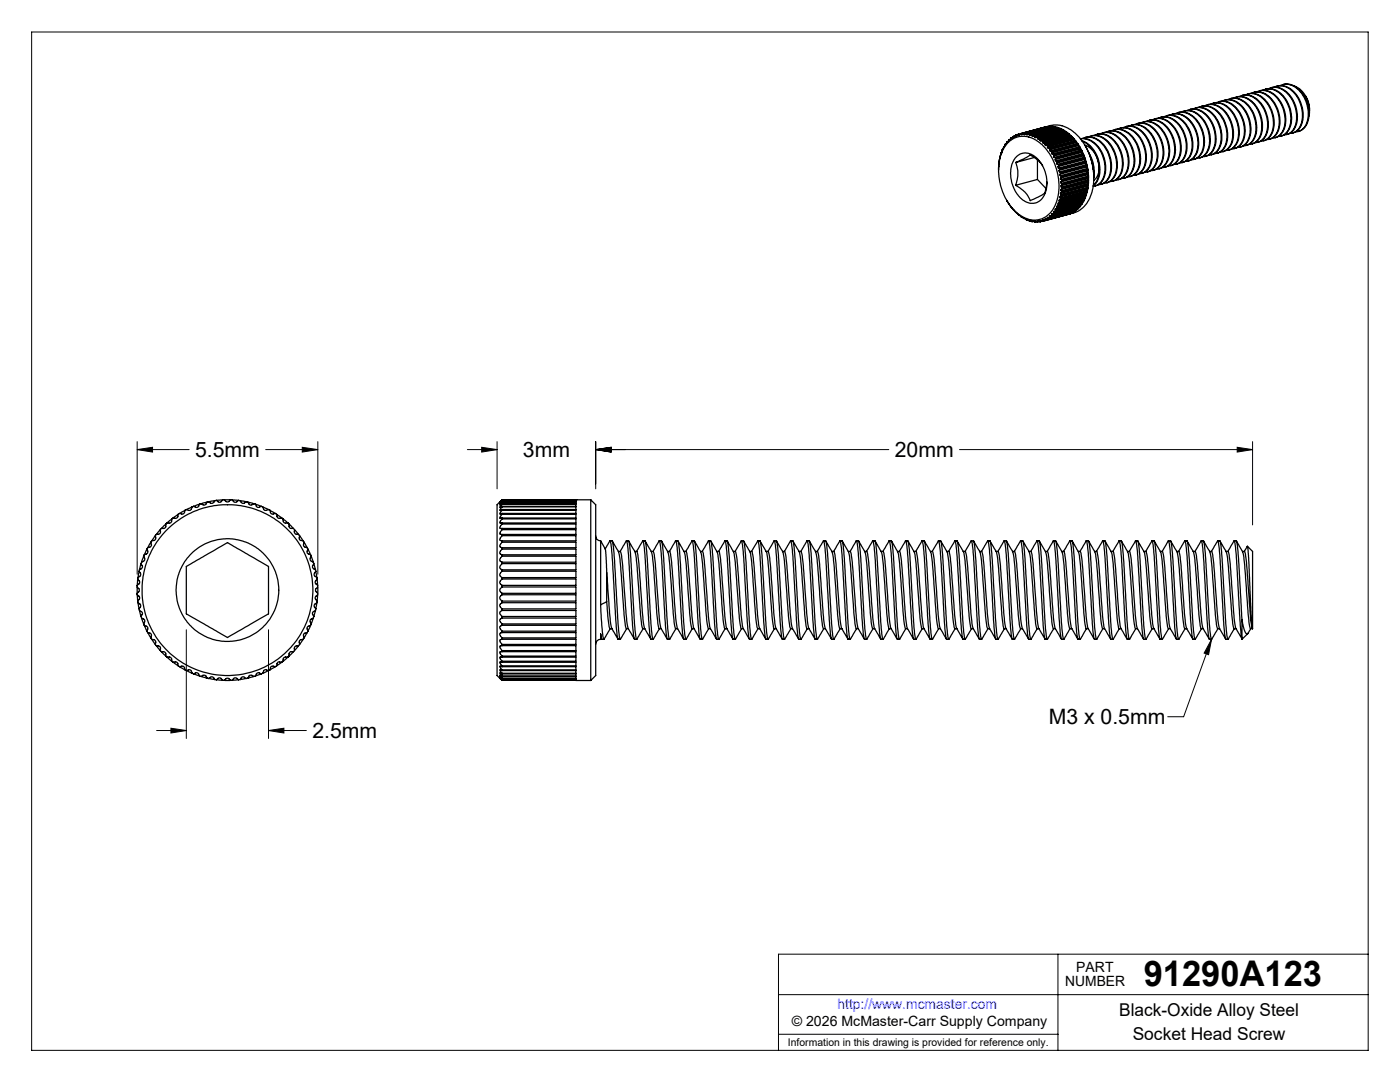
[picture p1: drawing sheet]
<svg xmlns="http://www.w3.org/2000/svg" width="279mm" height="216mm" viewBox="0 0 279 216" stroke-linecap="round" stroke-linejoin="round" font-family="sans-serif">
<defs><g id="words">
<text font-size="7.1" x="228.3" y="196.8">91290A123</text>
<g font-size="4.2">
<text x="38.9" y="91.1">5.5mm</text>
<text x="104.4" y="91.1">3mm</text>
<text x="178.6" y="91.1">20mm</text>
<text x="62.3" y="147.2">2.5mm</text>
<text x="209.3" y="144.5">M3 x 0.5mm</text>
</g>
<g font-size="3.5">
<text x="223.4" y="202.8">Black-Oxide Alloy Steel</text>
<text x="226.1" y="207.5">Socket Head Screw</text>
</g>
<g font-size="2.8">
<text x="212.6" y="196.8">NUMBER</text>
<text x="214.8" y="194">PART</text>
<text x="158" y="204.8">© 2026 McMaster-Carr Supply Company</text>
</g>
<text font-size="2.8" fill="#00f" x="167.1" y="201.4">http://www.mcmaster.com</text>
<text font-size="2.1" x="157.3" y="208.6">Information in this drawing is provided for reference only.</text>
</g></defs>
<g fill="none" stroke="#000" stroke-width=".2">
<path d="M6.3 6.4h266.7v203.2h-266.7zM27.4 89.7l3-.4v.9zM27.4 88.1v26.5M27.4 89.7h10.3M53 89.7h10.4M60.3 89.3l3.1 .4-3.1 .5zM63.4 88.1v26.5M93.3 89.7h5.9M96.1 89.3l3.1 .4-3.1 .5zM99.2 88.1v9.4M118.9 89.7l3.1-.4v.9zM118.9 89.7h58.5"/>
<path d="M118.9 88.1v9.4M191.5 89.7h58.5M246.9 89.3l3.1 .4-3.1 .5zM250 88.1v16.6M37.2 125.7v21.7M53.6 125.7v21.7M241.8 127.6l-.6 3-.9-.3zM241.8 127.6l-5.6 15.4h-3.2M31.3 145.8h5.9M34.1 145.3l3.1 .5-3.1 .5zM53.6 145.8l3.1-.5v1zM53.6 145.8h7.5"/>
<path d="M155.4 198.5h117.6M211.1 190.4v19.2M273 190.4h-117.6v19.2M155.4 206.4h55.7"/>
</g>
<g fill="none" stroke="#000" stroke-width=".25">
<path d="M245.1 19.9a3.7 3.7 0 0 1 4.5 2 5.8 5.8 0 0 1 .1 6.5l-.9 .6-.7 .1M245.6 19.7a3.9 3.9 0 0 1 4.3 2.3 5.7 5.7 0 0 1-.1 6.4l-1.1 .6M246.2 19.5a3.7 3.7 0 0 1 4.6 2.1 5.9 5.9 0 0 1 .2 6.4l-.7 .5-1 .3M246.7 19.4a4.3 4.3 0 0 1 4.7 3 5.4 5.4 0 0 1-.5 5.8l-1.1 .5M247.4 19.3a3.3 3.3 0 0 1 4.2 1.4 6.2 6.2 0 0 1 .6 6.9l-.6 .6-1.1 .3M247.9 19a3.8 3.8 0 0 1 4.2 2.2 5.9 5.9 0 0 1 .2 6.4l-.7 .6-.6 .2M248.5 18.9a3.4 3.4 0 0 1 4.3 1.7 6.1 6.1 0 0 1 .6 6.6l-.7 .6-.6 .3-.5 .1M249 18.8a3.9 3.9 0 0 1 4.4 2.3 5.7 5.7 0 0 1-.1 6.3l-.5 .5-.6 .2M249.7 18.6a3.7 3.7 0 0 1 4.6 2.1 5.8 5.8 0 0 1 0 6.5l-.7 .5-.8 .2M250.2 18.5a3.9 3.9 0 0 1 4.3 2.3 5.6 5.6 0 0 1-.1 6.5l-1.1 .5M250.9 18.3a3.5 3.5 0 0 1 4.3 1.7 6.1 6.1 0 0 1 .5 6.6l-.8 .7-1 .3M251.4 18.1a4 4 0 0 1 4.4 2.6 5.6 5.6 0 0 1-.2 6.1l-1.1 .7"/>
<path d="M252 18a3.7 3.7 0 0 1 4.6 2 5.6 5.6 0 0 1 0 6.6l-.7 .5-.8 .1M252.5 17.8a4 4 0 0 1 4.5 2.6 5.4 5.4 0 0 1-.4 6.2l-1 .6M253.2 17.7a3.3 3.3 0 0 1 4 1.3 6.2 6.2 0 0 1 .8 7l-.6 .6-1.1 .3M253.6 17.5a4.1 4.1 0 0 1 4.5 2.6 5.7 5.7 0 0 1-.1 6.1l-.7 .5-.5 .1M254.3 17.4a3.5 3.5 0 0 1 4.2 1.4 6.1 6.1 0 0 1 .6 7l-.7 .6-1 .2M254.8 17.2a4 4 0 0 1 4.4 2.4 6 6 0 0 1 0 6.2l-.6 .5-.6 .2M255.5 17.1a3.6 3.6 0 0 1 4.4 1.8 5.8 5.8 0 0 1 .2 6.7l-.7 .5-.8 .2M256 16.9a3.9 3.9 0 0 1 4.3 2.4 5.4 5.4 0 0 1-.2 6.4l-1 .5M258.3 17.2a5.3 5.3 0 0 1 2.9 6M260.6 19.2l.6 1.3 .1 1.6M199.6 31.2l-.3 1.5v1.2M199.6 31.1v.1"/>
<path d="M199.8 30.5l-.2 .6M199.8 30.5h.1M200 29.9l-.2 .6M200 29.9h.1M200.1 29.8l-.1 .1M200.3 29.3l-.2 .6M200.3 29.3h.1M200.6 28.8l-.3 .5M200.6 28.8h.1M200.7 28.8h.1M200.8 28.7l-.2 .1M200.9 40l.9 1.3 1.5 1.6"/>
<path d="M201 28.3l-.3 .5M201 28.3v.1M201.1 28.3l-.1 .1M201.2 28.5a4.6 4.6 0 0 1 6.6 .2l.7 .7a11.2 11.2 0 0 1 1.8 12.1 4.5 4.5 0 0 1-7.3 1 11.4 11.4 0 0 1-2.8-12.6zM201.2 28.3h-.2M201.4 27.9l-.4 .5M201.4 27.9h.1M201.6 27.8l-.2 .1M201.8 27.5l-.2 .3M201.8 27.5l.1 .1M201.9 27.6h.1M202.1 27.4l-.3 .1"/>
<path d="M202.3 27.2l-.4 .4M202.3 27.2v.1M202.5 27.3h-.2M202.6 27.1l-.3 .1M202.7 32.4l2.5-1.2a.6 .6 0 0 1 1 .1l1.1 .8 .8 1M202.7 32.4a6.3 6.3 0 0 1 0 4.6M202.8 27l-.5 .3M202.8 27v.1M202.9 31.2l.6-.4 .7-.2h.8l.8 .2 1.4 1.1 1.2 1.9 .5 2-.1 1.9-.2 .9-.5 .9-1.1 .9-1.4 .2-1.1-.4-1.2-1.1-.9-1.5-.6-2-.1-1.7 .3-1.3zM203 27l-.2 .1M203.1 26.8l-.3 .2M203.3 26.8l-.5 .3"/>
<path d="M203.3 26.8v.1M203.5 26.8l-.2 .1M203.7 26.7l-.3 .3-.1-.1M203.7 26.7l.1 .1M204.1 26.7l-.3 .1M204.2 26.6l-.2 .3-.2-.1M204.2 26.6h.1M204.3 26.6l.1 .2M204.7 26.7l-.3 .1M204.8 26.6l-.3 .3-.1-.1M204.8 26.6l.1 .2M205.3 26.7l-.3 .2-.1-.1"/>
<path d="M205.3 26.7h.2M205.3 26.7l-.4 .1M205.5 26.7l-.1 .2M205.9 26.8l-.3 .2-.2-.1M205.9 26.8l.1 .1M206 26.9v.2M206.4 31.4l-3.7 1M206.4 27.1h.2M206.4 27.1l-.3 .1-.1-.1M206.5 27.3l.1 .2 .4-.2M206.6 27.1l-.1 .2M207 27.3l.1 .1"/>
<path d="M207 35.8l1.7 1.8M207 31.9v3.9M207 35.8l-4.3 1.2M207.1 27.6v.2l.4-.1M207.1 27.4v.2M207.5 27.7h.1M207.6 28l.1 .2 .4-.2M207.6 27.7v.3M208.1 28v.1M208.1 28.4v.1l.2 .1M208.1 28.1v.3M208.3 28.6h.4"/>
<path d="M208.5 25.4h.1M208.5 25.4l-5.2 1.4M208.6 25.4l1-.3a6.1 6.1 0 0 1 6.2 2.8 11.7 11.7 0 0 1 1.4 12.2 4.9 4.9 0 0 1-3 2.4l-1.1 .3M208.6 28.8v.2h.2M208.7 28.6l-.1 .2M208.9 25.3l-.4 .1M209 36.3l-.2 .8a2.29 2.29 0 0 1-1.7 2.3l-1.5 .6a5.7 5.7 0 0 0-2.9-3M209 25.3l.4-.1-5.2 1.4M209 25.3l-5.3 1.4M209 25.3h.1M209.1 29v.1M209.1 29.4l.1 .2"/>
<path d="M209.1 29h-.3M209.1 29.1v.3M209.2 29.6h.3M209.5 29.9l.2 .3M209.5 29.6l.1 .1M209.5 25.2h.5M209.5 25.2l-5.2 1.4M209.5 25.2l.2 .1M209.6 29.7l-.1 .2M209.7 30.2h.2M209.9 30.5v.2l.1 .1M209.9 30.2l.1 .1"/>
<path d="M210 30.3l-.1 .2M210 30.8h.3M210.1 25.2l.4 .1-5.2 1.4M210.1 25.2l-5.3 1.4M210.1 25.2l.1 .2M210.3 31.2v.2h.1M210.3 30.8l.1 .1M210.4 30.9l-.1 .3M210.4 31.4l.3 .1M210.6 31.8v.2l.1 .1M210.6 25.3l.5 .1-5.2 1.4M210.6 25.3l-5.1 1.4"/>
<path d="M210.6 25.3l.1 .2M210.7 31.5v.1M210.7 25.5h.1M210.7 31.6l-.1 .2M210.7 32.1l.3 .1M210.7 25.5l-5.3 1.4M210.9 32.5v.2l.1 .1M211 32.2l.1 .1M211 32.8l.3 .1M211.1 32.3l-.2 .2M211.2 33.2l-.1 .3h.2M211.2 25.5l.5 .1-5.3 1.5"/>
<path d="M211.2 25.5l-5.2 1.4M211.2 25.5l.1 .1M211.3 32.9v.1M211.3 33.5l.2 .1M211.3 25.6v.1M211.3 25.6l-5.3 1.5M211.3 33l-.1 .2M211.4 34l-.1 .2 .2 .1M211.5 39.9h-.2l.1 .2M211.5 34.3l.2 .1M211.5 33.6l.1 .2M211.6 34.7v.4"/>
<path d="M211.6 33.8l-.2 .2M211.6 39.5l.2 .1M211.6 39.2l-.1 .1 .1 .2M211.6 35.1l.3 .1M211.7 35.5v.3M211.7 38.8l.2 .1M211.7 34.4l.1 .1M211.7 38.5v.3M211.7 35.8l.3 .1M211.7 39.8l-.2 .1M211.8 36.3v.3M211.8 39.6l-.1 .2"/>
<path d="M211.8 25.7l.4 .2-5.2 1.4M211.8 34.5l-.2 .2M211.8 38.1l.2 .1M211.8 25.7l-5.2 1.4M211.8 25.7v.2M211.8 37l-.1 .2 .1 .1M211.8 37.7v.4M211.8 36.6l.2 .1M211.8 37.3l.2 .2M211.8 25.9l.1 .1M211.8 25.9l-5.3 1.4M211.9 35.2v.1"/>
<path d="M211.9 39.1l-.3 .1M211.9 38.9v.2M211.9 35.3l-.2 .2M212 35.9v.2M212 38.2v.1M212 36.1l-.2 .2M212 38.3l-.3 .2M212 36.7v.2M212 37.5v.1M212 36.9l-.2 .1M212 37.6l-.2 .1M212.3 26l.4 .2-5.2 1.5"/>
<path d="M212.3 26l-5.2 1.4M212.3 26l.1 .2M212.4 26.2l.1 .1M212.4 26.2l-5.3 1.4M212.8 26.3l.5 .3-5.2 1.4M212.8 26.3l-5.2 1.4M212.8 26.3l.1 .2M212.9 26.5l.2 .2M212.9 26.5l-5.3 1.5M213.4 26.7l.4 .4M213.4 26.7l-5.3 1.4M213.4 26.7v.3"/>
<path d="M213.4 27l.1 .1h.3M213.4 27l-5.3 1.4M213.8 27.1l-5.5 1.5M213.9 27.2l.3 .4M213.9 27.2l-5.2 1.4M213.9 27.2v.2M213.9 27.4l.2 .2M213.9 27.4l-5.3 1.4M214.1 27.6l-5.3 1.4M214.2 27.6h-.1M214.2 27.6l-5.1 1.4M214.3 27.7l.4 .5"/>
<path d="M214.3 27.7l-5.2 1.4M214.3 27.7l.1 .2M214.4 27.9l.2 .3M214.4 27.9l-5.3 1.5M214.6 28.2l-5.4 1.4M214.6 28.2h.1M214.7 28.2l-5.2 1.4M214.8 28.3l.4 .5M214.8 28.5l.2 .2M214.8 28.3l-5.2 1.4M214.8 28.5l-5.3 1.4M214.8 28.3v.2"/>
<path d="M215 28.7l-5.3 1.5M215 28.7l.2 .1M215.2 28.8l-5.3 1.4M215.2 28.9l.3 .5M215.2 29.1l.2 .3M215.2 28.9l-5.2 1.4M215.2 29.1l-5.3 1.4M215.2 28.9v.2M215.4 29.4l-5.4 1.4M215.4 29.4h.1M215.5 29.4l-5.2 1.4M215.6 29.5l.3 .6"/>
<path d="M215.6 29.7l.2 .3M215.6 29.5l-5.2 1.4M215.6 29.7l-5.3 1.5M215.6 29.5v.2M215.8 30l-5.4 1.4M215.8 30l.1 .1M215.9 28a6.1 6.1 0 0 1 2.9 8.5l-.6 .6M215.9 30.1l-5.2 1.4M215.9 30.4l.2 .3M215.9 30.4l-5.3 1.4M216 30.2l.2 .6M216 28.2a6.3 6.3 0 0 1 2.7 8.2l-.5 .6"/>
<path d="M216 30.2l-5.3 1.4M216 30.2l-.1 .2M216.1 27.6a3.7 3.7 0 0 1 4.7 2.3 5.7 5.7 0 0 1-.1 6.3l-.8 .6-.7 .1M216.1 30.7l-5.4 1.4M216.1 30.7l.1 .1M216.2 30.8l-5.2 1.4M216.3 31.1l.1 .3M216.3 31.1l-5.4 1.4M216.3 39.9l-5.4 1.4M216.3 39.9v.2M216.3 30.9l.2 .6M216.3 39.7v.2"/>
<path d="M216.3 30.9l-5.2 1.4M216.3 30.9v.2M216.4 31.4l-5.4 1.4M216.4 31.4l.1 .1M216.5 28.9a4.8 4.8 0 0 1 2.2 6.7l-.4 .4M216.5 31.8l.1 .3M216.5 31.5l-5.2 1.4M216.5 31.8l-5.3 1.4M216.5 39.3l-5.3 1.4M216.5 39.3l.1 .2M216.6 39.5l.1-.5-5.2 1.4M216.6 31.6l.1 .6"/>
<path d="M216.6 39.1l-.1 .2M216.6 27.4a3.9 3.9 0 0 1 4.3 2.4 5.8 5.8 0 0 1-.1 6.4l-1.1 .6M216.6 39.5l-5.3 1.4M216.6 31.6l-5.3 1.4M216.6 31.6l-.1 .2M216.6 29.1l.7 1.5a11.9 11.9 0 0 1 1 4.9M216.6 32.1l-5.3 1.4M216.6 32.1l.1 .1M216.7 32.6l.1 .3M216.7 32.6l-5.3 1.4M216.7 38.7l-5.3 1.4M216.7 38.7l.1 .2"/>
<path d="M216.7 32.2l-5.2 1.4M216.8 32.4l.2 .6M216.8 38.9l-5.2 1.4M216.8 32.4l-5.2 1.4M216.8 32.4l-.1 .2M216.8 38.4l-.1 .3M216.8 32.9l-5.3 1.4M216.8 32.9l.2 .1M216.8 38.4l-5.3 1.5M216.9 33.3l.1 .3M216.9 33.3l-5.3 1.4M216.9 38l-5.3 1.5"/>
<path d="M216.9 38l.1 .2M217 38.4l-.2 .5M217 33.2l.1 .6M217 37.7l-.1 .3M217 38.4l-5.3 1.4M217 38.2l-5.2 1.4M217 33.2l-5.2 1.3M217 33l-5.3 1.4M217 33.2l-.1 .1M217 33.6l-5.4 1.5M217 33.6l.1 .2M217 37.7l-5.4 1.5"/>
<path d="M217 38.4h-.2M217 34.1l.1 .3M217 34.1l-5.3 1.4M217 37.4l-5.3 1.4M217 37.4l.1 .1M217.1 37l-.1 .4M217.1 34.4l-5.4 1.4M217.1 34.4l.1 .1M217.1 37l-5.4 1.5M217.1 37.7l-.1 .5M217.1 33.9l.1 .6M217.1 34.8v.3"/>
<path d="M217.1 37.7l-5.2 1.4M217.1 37.5l-5.2 1.4M217.1 33.9l-5.2 1.4M217.1 33.8l-5.2 1.4M217.1 33.9l-.1 .2M217.1 34.8l-5.3 1.5M217.1 36.6l-5.3 1.5M217.1 36.6l.1 .2M217.1 37.7h-.1M217.1 35.6v.3M217.1 36.3v.3M217.1 35.1l-5.3 1.5"/>
<path d="M217.1 35.1l.1 .2M217.1 35.6l-5.3 1.4M217.1 35.9l-5.3 1.4M217.1 35.9l.1 .2M217.1 36.3l-5.3 1.4M217.2 37l-.1 .5M217.2 34.7v.6M217.2 37l-5.2 1.3M217.2 36.8l-5.2 1.4M217.2 34.7l-5.2 1.4M217.2 34.5l-5.2 1.4M217.2 34.7l-.1 .1"/>
<path d="M217.2 37h-.1M217.2 36.2v.6M217.2 35.5v.6M217.2 27.3a3.4 3.4 0 0 1 4.3 1.7 6.1 6.1 0 0 1 .7 6.5l-.9 .8-1 .2M217.2 36.2l-5.2 1.4M217.2 36.1l-5.2 1.4M217.2 35.5l-5.2 1.4M217.2 35.3l-5.2 1.4M217.2 35.5l-.1 .1M217.2 36.2l-.1 .1M217.3 30.5a7 7 0 0 1 1 4.6M217.7 27.1a4.2 4.2 0 0 1 4.7 3.1 5.3 5.3 0 0 1-.5 5.7l-1 .6"/>
<path d="M217.8 31.8l.4 2M218.4 27a3.4 3.4 0 0 1 4.3 1.6 6.1 6.1 0 0 1 .5 6.7l-.6 .6-1.1 .3M218.5 37.1a3.4 3.4 0 0 0 2.2-3.8 5.9 5.9 0 0 0-4-5.6h-1.1a4.8 4.8 0 0 1 4.6 4 4.5 4.5 0 0 1-1.2 5.2l-.8 .2M218.9 26.8a3.8 3.8 0 0 1 4.2 2.2 5.8 5.8 0 0 1 .1 6.5l-.6 .4-.6 .3M219.6 26.7a3.4 3.4 0 0 1 4.3 1.6 6.1 6.1 0 0 1 .5 6.7l-.6 .6-.6 .3h-.6M220.1 26.5a3.9 3.9 0 0 1 4.3 2.4 5.7 5.7 0 0 1-.1 6.3l-.5 .4-.6 .2M220.7 26.4a3.7 3.7 0 0 1 4.6 2 5.6 5.6 0 0 1 0 6.6l-.7 .5-.8 .1M221.2 26.2a3.9 3.9 0 0 1 4.4 2.4 5.7 5.7 0 0 1-.1 6.3l-.5 .4-.7 .3M221.9 26.1a3.7 3.7 0 0 1 4.5 2 5.8 5.8 0 0 1 .1 6.5l-.9 .6-.6 .1M222.4 25.9a3.9 3.9 0 0 1 4.3 2.4 5.7 5.7 0 0 1 0 6.3l-1.2 .6M223 25.8a3.6 3.6 0 0 1 4.6 2 5.9 5.9 0 0 1 .2 6.4l-.7 .5-1 .3M223.5 25.6a4.2 4.2 0 0 1 4.7 3 5.3 5.3 0 0 1-.5 5.8l-1 .5"/>
<path d="M224.2 25.5a3.3 3.3 0 0 1 4.2 1.4 6.2 6.2 0 0 1 .7 6.9l-.7 .6-1.1 .3M224.7 25.3a3.8 3.8 0 0 1 4.2 2.1 5.9 5.9 0 0 1 .2 6.4l-.8 .7-.5 .1M225.4 25.2a3.4 3.4 0 0 1 4.3 1.6 6.1 6.1 0 0 1 .5 6.6l-.6 .6-.6 .3-.5 .1M225.8 25a3.9 3.9 0 0 1 4.4 2.3 5.7 5.7 0 0 1-.1 6.4l-.5 .4-.6 .2M226.5 24.8a3.7 3.7 0 0 1 4.6 2.1 5.8 5.8 0 0 1 0 6.5l-.7 .5-.8 .2M227 24.7a3.9 3.9 0 0 1 4.4 2.3 5.6 5.6 0 0 1-.2 6.5l-1.1 .5M227.7 24.5a3.5 3.5 0 0 1 4.3 1.7 5.8 5.8 0 0 1 .3 6.9l-.7 .5-.8 .2M228.2 24.3a4 4 0 0 1 4.4 2.6 5.6 5.6 0 0 1-.2 6.2l-1.1 .6M228.8 24.2a3.7 3.7 0 0 1 4.6 2 5.6 5.6 0 0 1 0 6.6l-.6 .5-.9 .1M229.3 24a4 4 0 0 1 4.5 2.6 5.4 5.4 0 0 1-.3 6.2l-1.1 .6M230 23.9a3.3 3.3 0 0 1 4.2 1.5 6 6 0 0 1 .5 6.9l-.6 .6-1 .2M230.5 23.7a3.8 3.8 0 0 1 4.2 2.2 5.9 5.9 0 0 1 .1 6.5l-.7 .5-.5 .2"/>
<path d="M231.1 23.6a3.5 3.5 0 0 1 4.2 1.4 6.1 6.1 0 0 1 .6 7l-.7 .6-1 .2M231.6 23.4a3.9 3.9 0 0 1 4.4 2.4 6 6 0 0 1 0 6.2l-.6 .5-.6 .2M232.3 23.3a3.7 3.7 0 0 1 4.6 2 5.8 5.8 0 0 1 0 6.6l-.7 .4-.8 .2M232.8 23.1a3.9 3.9 0 0 1 4.3 2.4 5.6 5.6 0 0 1-.1 6.4l-1.1 .6M233.5 23a3.5 3.5 0 0 1 4.3 1.6 6.1 6.1 0 0 1 .6 6.5l-.9 .9-.9 .2M234 22.8a4.1 4.1 0 0 1 4.5 2.8 5.4 5.4 0 0 1-.4 6l-1 .5M234.6 22.6a3.5 3.5 0 0 1 4.3 1.7 6.1 6.1 0 0 1 .6 6.6l-.8 .7-1 .3M235.1 22.5a4 4 0 0 1 4.5 2.6 5.5 5.5 0 0 1-.2 6.1l-1.2 .6M235.8 22.4a3.2 3.2 0 0 1 4 1.2 6.2 6.2 0 0 1 .8 7.1l-.6 .6-1.1 .3M236.3 22.2a3.8 3.8 0 0 1 4.2 2.1 5.8 5.8 0 0 1 .1 6.6l-.7 .5-.5 .1M237 22a3.4 3.4 0 0 1 4.1 1.5 6.1 6.1 0 0 1 .6 7l-.7 .5-1 .3M237.5 21.9a3.9 3.9 0 0 1 4.3 2.3 5.7 5.7 0 0 1-.1 6.4l-.5 .4-.6 .2"/>
<path d="M238.1 21.7a3.7 3.7 0 0 1 4.6 2.1 5.8 5.8 0 0 1 0 6.5l-.5 .4-1 .3M238.6 21.6a3.9 3.9 0 0 1 4.4 2.3 6 6 0 0 1 0 6.2l-.6 .6-.7 .2M239.3 21.4a3.7 3.7 0 0 1 4.6 2.3 5.7 5.7 0 0 1 0 6.3l-.9 .6-.6 .1M239.7 21.2a3.9 3.9 0 0 1 4.4 2.4 6 6 0 0 1 .1 6.2l-.7 .5-.6 .3M240.4 21.1a3.7 3.7 0 0 1 4.7 2.3 5.7 5.7 0 0 1-.1 6.3l-.7 .5-.8 .1M240.9 20.9a4.2 4.2 0 0 1 4.7 3.1 5.3 5.3 0 0 1-.5 5.7l-1 .6M241.6 20.8a3.4 3.4 0 0 1 4.3 1.6 6.1 6.1 0 0 1 .5 6.7l-.6 .6-1.1 .3M242.1 20.6a4 4 0 0 1 4.4 2.6 5.5 5.5 0 0 1-.3 6.2l-1 .6M242.7 20.5a3.4 3.4 0 0 1 4.4 1.6 6.1 6.1 0 0 1 .4 6.8l-.8 .6-.9 .2M243.2 20.3a3.9 3.9 0 0 1 4.4 2.4 5.7 5.7 0 0 1-.1 6.3l-.5 .4-.7 .2M243.9 20.2a3.7 3.7 0 0 1 4.6 2 5.6 5.6 0 0 1 0 6.6l-.7 .4-.8 .2M244.4 20a3.9 3.9 0 0 1 4.3 2.4 5.7 5.7 0 0 1 0 6.3l-.6 .4-.6 .3"/>
<path d="M203.3 42.9l.5 .4M203.3 42.9h.1M203.8 43.3h.1M203.8 43.2l.5 .4M203.8 43.2h.1M203.8 43.2v.1M204.4 43.5l.5 .4M204.4 43.5l-.1 .1M204.4 43.5h.1M204.5 43.6h-.2M204.9 43.8l.6 .3M204.9 43.8v.1"/>
<path d="M204.9 43.8h.1M205 43.8l-.1 .1M205.4 44l.6 .2M205.4 44l.1 .1M205.5 44h-.1M205.6 44l-.1 .1M206 44.1l.6 .2M206 44.1v.1M206.1 44.1h-.1M206.2 44.2h-.2M206.5 44.2l.6 .1M206.5 44.2l.1 .1"/>
<path d="M206.7 44.1l-.2 .1M206.8 44.2l-.2 .1M207.1 44.2h.5M207.1 44.2v.1M207.2 44.1l-.1 .1M207.4 44.2l-.3 .1M207.6 44.1v.1M207.8 44.1h-.2M207.8 44.1l.3 .1M208 44.1l-.4 .1M208.1 44h.5M208.1 44v.2"/>
<path d="M208.4 43.9l-.3 .1M208.6 43.8v.2M208.9 43.7l-.3 .1M209.1 43.7l-.5-.1v.2M209.1 43.5v.2M209.1 43.7h.1M209.4 43.4l-.3 .1M209.5 43.2l.1 .2M209.5 43.4h-.4v.1M209.6 43.4h-.1M209.9 42.8l.1 .2M210 43h-.5v.2"/>
<path d="M210.3 42.4l.1 .1M210.3 42.6h-.3l-.1 .2M210.4 42.5l-.1 .1M210.6 41.9l.1 .2M210.7 42.2h-.4v.2M210.7 42.1v.1M210.9 41.3l.2 .2M211 41.6l-.4 .1v.2M211.1 41.5l-.1 .1M211.2 40.7l.1 .2M211.3 41l-.3 .1-.1 .2M211.3 40.9v.1"/>
<path d="M211.4 40.1l.2 .2M211.5 40.4l-.3 .1v.2M211.6 40.3l-.1 .1M213.4 42.7l-5.3 1.5M213.4 42.7h.1M213.8 42.6l-.4 .1M213.9 42.5l.3-.2-5.1 1.4M213.9 42.5l-5.3 1.5M213.9 42.4v.1M214.3 42.3l.4-.3-5.2 1.4M214.3 42.3l-5.2 1.4M214.4 42.1l-.1 .2"/>
<path d="M214.8 41.9l.4-.2-5.7 1.5M214.8 41.9l-5.2 1.5M214.8 41.7v.2M215.2 41.6l.3-.4-5.2 1.4M215.2 41.3v.1M215.2 41.6l-5.2 1.4M215.2 41.4v.2M215.2 41.4l-5.3 1.4M215.6 41.1l.3-.4-5.2 1.5M215.6 40.8v.1M215.6 41.1l-5.2 1.4M215.6 40.9v.2"/>
<path d="M215.6 40.9l-5.3 1.5M215.9 40.4l-5.3 1.5M215.9 40.4l.1 .2M216 40.6l.2-.4-5.2 1.4M216 40.3l-.1 .1M216 40.6l-5.3 1.5M216.3 40.1l.2-.4-5.2 1.3M216.3 40.1l-5.2 1.4M42.9 99.9l-.5 .5-.8-.3M42.9 99.9l-1.3 .2M43.2 99.8l-.3 .1M44.4 99.7l-.4 .5h-.3l-.5-.4"/>
<path d="M44.4 99.7h.4M44.4 99.7l-1.2 .1M44.8 99.7l.4 .5 .5-.1 .3-.4M44.8 99.7h1.2M46 99.7h.3M46.3 99.7l.5 .5h.4l.4-.4M46.3 99.7l1.3 .1M47.6 99.8l.3 .1M47.9 99.9l.5 .5 .7-.3M47.9 99.9l1.2 .2M100.2 99.7h.1M100.2 99.9h14.7v.2h-14.7"/>
<path d="M100.2 99.8v.1M100.2 99.7l-1 1v34.1l1 .9M100.2 99.9l-.5 .5 .5-.3M100.2 99.7l-.5 .5 .5-.4M100.2 99.7h17.7M114.9 99.7v.1h-14.7M114.9 99.7h.1M117.9 99.7l1 1v34.1l-1 1M117.9 99.7v36.1M27.4 118.7l.5 .5v.3l-.4 .4M27.4 118.4v.3M27.4 117.1l.4 .5v.4l-.4 .4"/>
<path d="M27.4 116.8v.3M27.4 117.1v1.3M27.4 118.7l.1 1.2M27.5 119.9l.1 .4M27.5 115.5l.4 .5v.3l-.5 .5M27.5 115.5l-.1 1.3M27.6 115.3l-.1 .2M27.8 114l.3 .7-.5 .6M27.8 114l-.2 1.3M27.8 113.7v.3M28.2 112.5l.2 .7-.6 .5M28.2 112.5l-.4 1.2"/>
<path d="M28.3 112.2l-.1 .3M28.7 111l.2 .7-.6 .5M28.7 111l-.4 1.2M28.8 110.7l-.1 .3M29.3 109.6l.2 .4v.3l-.7 .4M29.3 109.6l-.5 1.1M29.5 109.3l-.2 .3M30.1 108.2l.1 .7-.2 .2-.5 .2M30.1 108.2l-.6 1.1M30.3 107.9l-.2 .3M31 106.9v.8l-.7 .2M31 106.9l-.7 1"/>
<path d="M31.2 106.6l-.2 .3M32 105.7v.7l-.3 .2h-.5M32 105.7l-.8 .9M32.2 105.4l-.2 .3M33.1 104.6l-.1 .7-.2 .1h-.6M33.1 104.6l-.9 .8M33.3 104.4l-.2 .2M34.3 103.5l-.2 .8-.8 .1M34.3 103.5l-1 .9M34.5 103.4l-.2 .1M35.6 102.6l-.2 .7-.3 .1h-.6M35.6 102.6l-1.1 .8"/>
<path d="M35.8 102.4l-.2 .2M36.9 101.8l-.3 .7-.8-.1M36.9 101.8l-1.1 .6M37.2 113l8.2-4.7 8.2 4.7v9.5l-8.2 4.7-6.9-4-1.3-.7zM37.2 101.7l-.3 .1M38.3 101.1l-.4 .7-.7-.1M38.3 101.1l-1.1 .6M38.6 101l-.3 .1M39.8 100.6l-.4 .6h-.3l-.5-.2M39.8 100.6l-1.2 .4M40.1 100.5l-.3 .1M41.3 100.2l-.5 .6-.7-.3"/>
<path d="M41.3 100.2l-1.2 .3M41.6 100.1l-.3 .1M49.1 100.1l.4 .1M49.5 100.2l.5 .6 .7-.3M49.5 100.2l1.2 .3M50.7 100.5l.3 .1M51 100.6l.4 .6 .7-.2M51 100.6l1.1 .4M52.1 101l.3 .1M52.4 101.1l.4 .7h.4l.4-.1M52.4 101.1l1.2 .6M53.6 101.7l.3 .1"/>
<path d="M53.9 101.8l.3 .7 .7-.1M53.9 101.8l1 .6M54.9 102.4l.3 .2M55.2 102.6l.2 .7 .8 .1M55.2 102.6l1 .8M56.2 103.4l.3 .1M56.5 103.5l.2 .8 .8 .1M56.5 103.5l1 .9M57.5 104.4l.2 .2M57.7 104.6l.1 .7 .8 .1M57.7 104.6l.9 .8M58.6 105.4l.2 .3"/>
<path d="M58.8 105.7l-.1 .5 .2 .3 .7 .1M58.8 105.7l.8 .9M59.6 106.6l.2 .3M59.8 106.9l-.1 .5 .1 .3 .7 .2M59.8 106.9l.7 1M60.5 107.9l.2 .3M60.7 108.2l-.1 .8 .7 .3M60.7 108.2l.6 1.1M61.3 109.3l.2 .3M61.5 109.6l-.2 .7 .7 .4M61.5 109.6l.5 1.1M62 110.7l.1 .3"/>
<path d="M62.1 111l-.2 .8 .6 .4M62.1 111l.4 1.2M62.5 112.2l.1 .3M62.6 112.5l-.2 .7 .6 .5M62.6 112.5l.4 1.2M63 113.7v.3M63 114l-.2 .3-.1 .4 .6 .6M63 114l.3 1.3M63.3 115.3v.2M63.3 115.5l-.3 .4-.1 .4 .5 .5M63.3 119.9v.4M63.3 115.5l.1 1.3"/>
<path d="M63.4 116.8v.3M63.4 117.1l-.4 .6v.2l.4 .5M63.4 118.4v.3M63.4 118.7l-.5 .5v.3l.4 .4M63.4 118.7l-.1 1.2M63.4 117.1v1.3M100.2 119.9v.4M100.2 118.7h14.7v1.2h-14.7M100.2 118.4v.3M100.2 117.1h14.7v1.3h-14.7M100.2 116.8v.3M100.2 115.5h14.7v1.3h-14.7"/>
<path d="M100.2 115.3v.2M100.2 114h14.7v1.3h-14.7M100.2 113.7v.3M100.2 112.5h14.7v1.2h-14.7M100.2 112.2v.3M100.2 111h14.7v1.2h-14.7M100.2 110.7v.3M100.2 109.6h14.7v1.1h-14.7M100.2 109.3v.3M100.2 108.2h14.7v1.1h-14.7M100.2 107.9v.3M100.2 106.9h14.7v1h-14.7"/>
<path d="M100.2 106.6v.3M100.2 105.7h14.7v.9h-14.7M100.2 105.4v.3M100.2 104.6h14.7v.8h-15.1l-.1-.1zM100.2 104.4v.2M100.2 103.5h14.7v.9h-14.7M100.2 103.4v.1M100.2 102.6h14.7v.8h-14.7M100.2 102.4v.2M100.2 101.8h14.7v.6h-14.7M100.2 101.7v.1M100.2 101.1h14.7v.6h-14.7"/>
<path d="M100.2 101v.1M100.2 100.6h14.7v.4h-14.7M100.2 100.5v.1M100.2 100.2h14.7v.3h-14.7M100.2 100.1v.1M100.2 100.2l-.5 .6 .5-.3M100.2 100.6l-.5 .6 .5-.2M100.2 101.1l-.5 .7 .5-.1M100.2 101.8l-.5 .8 .5-.2M100.2 102.6l-.5 .8h.5M100.2 103.5l-.5 .7 .1 .2h.4M100.2 105.7l-.5 .7 .1 .2h.4"/>
<path d="M100.2 106.9l-.5 .7 .1 .2 .4 .1M100.2 108.2l-.5 .7 .2 .3 .3 .1M100.2 109.6l-.5 .7 .2 .3 .3 .1M100.2 111l-.5 .7 .1 .2 .4 .3M100.2 112.5l-.5 .7 .1 .3 .4 .2M100.2 114l-.5 .7 .2 .3 .3 .3M100.2 115.5l-.5 .7 .1 .3 .4 .3M100.2 117.1l-.5 .6 .1 .2 .4 .5M100.2 118.7l-.5 .5 .5 .7M118.9 106.9a.96 .96 0 0 0 1 1M119.9 107.9v12.8M119.9 107.9l.9 1.6"/>
<path d="M120.8 109.5l.9-1.6a15.1 15.1 0 0 1 .6 4.8l.8 13.8 .2 1 .5 .1M120.8 109.5l.3 4.8M121.1 114.3l.6 8.3a6.7 6.7 0 0 0 .6 3.3l1 1.6M121.1 114.3v5.8M121.7 107.9h.5l.2 1.4 1 15.7a4.7 4.7 0 0 0 .4 2.6l1.3-2.2M122.2 107.9l.4 .7a5.2 5.2 0 0 1 1.2 3.2l.7 10.8a7.1 7.1 0 0 0 .5 2.8h.4M123.4 110a.46 .46 0 0 1 .5 .1 .46 .46 0 0 1 .1 .5l1 12a6.4 6.4 0 0 0 .7 3.3l.9 1.6M123.8 110l1.2-2.1 .2 .8 .2 2.1 1 15.7 .2 1 .5 .1M125 107.9h.5l.3 2.6 .9 14.5a4.7 4.7 0 0 0 .4 2.6l1.2-2.2M125.5 107.9l.4 .7a4.9 4.9 0 0 1 1.1 3.2l.8 10.8a7.1 7.1 0 0 0 .5 2.8M126.7 110a.48 .48 0 0 1 .6 .6l1 12.9 .4 1.9M127 110l1.3-2.1 .4 2.9 .9 15.5 .3 1.2 .5 .1"/>
<path d="M128.3 107.9h.5l.2 1.2 .9 15.2 .3 2.7a.31 .31 0 0 0 .2 .5l1.2-2.1M128.8 107.9l.4 .7a4.9 4.9 0 0 1 1.1 3.2l.8 10.8a7.1 7.1 0 0 0 .5 2.8M130 110a.48 .48 0 0 1 .6 .6l.9 12a5.6 5.6 0 0 0 .8 3.4l.9 1.5M130.3 110l1.3-2.1 .3 1.4 .2 2.6 .8 14.4 .3 1.3h.4M131.6 107.9h.4l.3 1.2 .8 13.7 .4 4.2a.31 .31 0 0 0 .2 .5l1.2-2.1M132 107.9l.5 .8a6 6 0 0 1 1.2 3.9l.7 10a7.1 7.1 0 0 0 .5 2.8M133.2 110h.4M133.6 110l1.3-2.1 .2 1.4 .3 2.6 .8 14.1 .3 1.6h.4M133.6 110l.5 2.3 .7 10.9 .4 2.2M134.9 107.9h.4l.3 2.3 .8 13.8 .3 3a.31 .31 0 0 0 .2 .5l1.2-2.1M135.3 107.9l.5 .9a5.9 5.9 0 0 1 1.1 3.8l.8 10a7.1 7.1 0 0 0 .4 2.8M136.5 110a.54 .54 0 0 1 .6 .2 .54 .54 0 0 1 0 .6l1 12.1 .4 2.5"/>
<path d="M136.9 110l1.2-2.1 .4 2.6 1 15.5 .2 1.6h.5M138.1 107.9h.5v.2l.3 1.8 .8 14.1 .3 3a.31 .31 0 0 0 .2 .5l1.2-2.1M138.6 107.9l.5 .9a5.9 5.9 0 0 1 1.1 3.8l1 12.1a.55 .55 0 0 0 .6 .7M139.8 110a.54 .54 0 0 1 .6 .2 .54 .54 0 0 1 0 .6l1 11.8a5.7 5.7 0 0 0 .6 3.3l1 1.6M140.2 110l1.2-2.1 .5 3.6 .8 14.2 .3 1.8 .4 .1M141.4 107.9h.5l.3 2 .9 15.1 .3 2.6 1.3-2.2M141.9 107.9l.3 .7a5.9 5.9 0 0 1 1.3 4l.8 10.9 .4 1.9M143.1 110h.3M143.4 110l1.3-2.1 .5 3.6 .8 14.2 .3 1.8 .4 .1M143.4 110l.2 .3 .2 1.5 .8 11.1 .4 2.5M144.7 107.9h.4l.3 1.7 .9 15.4 .4 2.6 1.3-2.2M145.1 107.9l.4 .7a5.6 5.6 0 0 1 1.3 4l.9 12.1a.55 .55 0 0 0 .6 .7"/>
<path d="M146.4 110h.3M146.7 110l1.3-2.1 .4 3.6 .8 13.9 .3 2.1 .5 .1M146.7 110l.4 1.8 .8 10.8 .4 2.8M148 107.9h.4l.3 1.7 .8 14 .2 2.6 .3 1.4 1.3-2.2M148.4 107.9l.4 .7a5.6 5.6 0 0 1 1.2 4l.8 10.6 .3 1.7a.44 .44 0 0 0 .1 .4 .44 .44 0 0 0 .4 .1M149.6 110h.4M150 110l1.3-2.1 .4 3.3 .7 13.1a8.4 8.4 0 0 0 .5 3.3h.4M150 110l.4 1.5 .8 10.7a6.8 6.8 0 0 0 .7 3.7l.9 1.6M151.2 107.9l.5 .1 .3 1.6 .9 15.1 .4 2.9 1.3-2.2M151.7 107.9l.4 .7a5.6 5.6 0 0 1 1.2 4l.8 10.3 .2 2a.44 .44 0 0 0 .1 .4 .44 .44 0 0 0 .5 .1M152.9 110h.4M153.2 110l1.3-2.1a5.8 5.8 0 0 1 .4 2.9l.8 13.5a8.4 8.4 0 0 0 .5 3.3h.4"/>
<path d="M153.3 110l.3 1.2 .2 2.1 .6 9.3a7 7 0 0 0 .7 3.2l1 1.7M154.5 107.9l.5 .1 .2 1.3 .9 15.4 .3 2.2 .2 .7 1.2-2.2M155 107.9l.4 .7a5.6 5.6 0 0 1 1.2 4l.7 10.3 .3 2 .2 .5M156.2 110a.46 .46 0 0 1 .5 .1 .46 .46 0 0 1 .1 .5l.9 12a7 7 0 0 0 .7 3.2l1 1.7M156.5 110l1.3-2.1a15.1 15.1 0 0 1 .5 4.8l.9 13.8 .2 1 .4 .1M157.8 107.9h.5l.2 1.4 1 15.7a4.7 4.7 0 0 0 .4 2.6l1.2-2.2M158.3 107.9l.3 .7a5.2 5.2 0 0 1 1.2 3.2l.8 10.8a7.1 7.1 0 0 0 .5 2.8h.4M159.5 110a.46 .46 0 0 1 .5 .1 .46 .46 0 0 1 .1 .5l1 13.2 .3 1.6M159.8 110l1.2-2.1a15.1 15.1 0 0 1 .6 4.8l.9 13.8 .2 1 .4 .1M161.1 107.9h.4l.3 1.4 .9 15.7a4.7 4.7 0 0 0 .5 2.6l1.2-2.2M161.5 107.9l.4 .7a5.2 5.2 0 0 1 1.2 3.2l.8 10.8a7.1 7.1 0 0 0 .5 2.8h.3M162.7 110h.4"/>
<path d="M163.1 110l1.3-2.1 .4 2.9 .9 15.5 .2 1.2 .5 .1M163.1 110a29.3 29.3 0 0 1 .8 6.9l.4 5.7a5.7 5.7 0 0 0 .8 3.6l.8 1.3M164.4 107.9h.4l.4 2.6 .8 14.5a4.7 4.7 0 0 0 .4 2.6l1.2-2.2M164.8 107.9l.4 .7a4.9 4.9 0 0 1 1.1 3.2l.8 10.8a7.1 7.1 0 0 0 .5 2.8M166 110h.4M166.4 110l1.2-2.1 .5 2.9 .9 15.5 .2 1.2 .5 .1M166.4 110a29.3 29.3 0 0 1 .7 6.9l.5 5.7a5.6 5.6 0 0 0 .7 3.4l.9 1.5M167.6 107.9h.5l.2 1.2 .9 15.2 .3 2.7a.31 .31 0 0 0 .2 .5l1.2-2.1M168.1 107.9l.4 .8a6 6 0 0 1 1.2 3.9l.7 10a7.1 7.1 0 0 0 .5 2.8M169.3 110a.54 .54 0 0 1 .5 .2 .54 .54 0 0 1 .1 .6l1 11.8a5.6 5.6 0 0 0 .7 3.4l.9 1.5M169.7 110l1.2-2.1 .3 1.4 .2 2.6 .9 14.4 .2 1.3h.5M170.9 107.9h.5l.3 2.3 .7 12.6 .4 4.2a.31 .31 0 0 0 .2 .5l1.2-2.1"/>
<path d="M171.3 107.9l.5 .8a6 6 0 0 1 1.2 3.9l.7 10a7.1 7.1 0 0 0 .5 2.8M172.6 110a.54 .54 0 0 1 .5 .2 .54 .54 0 0 1 .1 .6l1 12.4 .4 2.2M172.9 110l1.3-2.1 .3 1.4 .2 2.6 .8 14.1 .3 1.6h.4M174.2 107.9h.5l.2 2 .9 14.1 .3 3a.31 .31 0 0 0 .2 .5l1.2-2.1M174.6 107.9l.5 .9a5.9 5.9 0 0 1 1.2 3.8l.8 11.2 .3 1.6M175.9 110a.54 .54 0 0 1 .5 .2 .54 .54 0 0 1 .1 .6l.9 12.1 .4 2.5M176.2 110l1.3-2.1 .4 2.6 .9 15.5 .3 1.6h.4M177.4 107.9h.5l.1 .2 .2 1.8 .8 14.1 .4 3a.31 .31 0 0 0 .2 .5l1.2-2.1M177.9 107.9l.4 .7a5.9 5.9 0 0 1 1.3 4l.9 12.1a.55 .55 0 0 0 .6 .7M179.1 110h.4M179.5 110l1.3-2.1 .4 3.6 .8 14.2 .3 1.8 .5 .1M179.5 110l.4 2 .8 10.6a5.7 5.7 0 0 0 .7 3.3l1 1.6"/>
<path d="M180.7 107.9h.5l.1 .2 .2 1.8 .9 15.1 .4 2.6 1.2-2.2M181.2 107.9l.4 .7a5.9 5.9 0 0 1 1.2 4l1 12.1a.55 .55 0 0 0 .6 .7M182.4 110h.4M182.8 110l1.2-2.1 .5 3.6 .8 14.2 .3 1.8 .5 .1M182.8 110l.2 .3 .2 1.5 .8 10.8a5.7 5.7 0 0 0 .6 3.3l1 1.6M184 107.9h.5l.2 1.7 .9 14 .2 2.6 .3 1.4 1.2-2.2M184.5 107.9l.4 .7a5.6 5.6 0 0 1 1.2 4l1 12.1a.55 .55 0 0 0 .6 .7M185.7 110h.4M186.1 110l1.2-2.1 .4 3.3 .9 14.2 .3 2.1 .4 .1M186.1 110l.3 1.8 .8 10.8a7 7 0 0 0 .7 3.2l1 1.7M187.3 107.9h.4l.1 .2 .2 1.5 .9 15.1 .4 2.9 1.3-2.2M187.7 107.9l.4 .7a5.6 5.6 0 0 1 1.3 4l.7 10.6 .3 1.9 .2 .3"/>
<path d="M188.9 110h.4M189.3 110l1.3-2.1 .4 3.3 .8 13.1a8.4 8.4 0 0 0 .4 3.3h.4M189.3 110l.4 1.5 .8 11.1 .4 2.8M190.6 107.9l.5 .1 .2 1.6 .9 15.1 .4 2.9 1.3-2.2M191 107.9l.4 .7a5.6 5.6 0 0 1 1.3 4l.7 10.3 .3 2a.44 .44 0 0 0 .1 .4 .44 .44 0 0 0 .4 .1M192.2 110a.46 .46 0 0 1 .5 .1 .46 .46 0 0 1 .1 .5l.3 2.7 .7 9.3a7 7 0 0 0 .6 3.2l1 1.7M192.6 110l1.2-2.1a15.1 15.1 0 0 1 .6 4.8l.7 11.6a8.4 8.4 0 0 0 .4 3.3h.4M193.9 107.9l.4 .1 .3 1.3 .9 15.7a4.7 4.7 0 0 0 .4 2.6l1.3-2.2M194.3 107.9l.4 .7a5.6 5.6 0 0 1 1.2 4l1 12.3a.48 .48 0 0 0 .6 .5M195.5 110h.4M195.9 110l1.2-2.1a15.1 15.1 0 0 1 .6 4.8l.8 13.8 .2 1 .5 .1M195.9 110l.3 1.2 .2 1.8 .7 9.6a7 7 0 0 0 .6 3.2l1 1.7"/>
<path d="M197.1 107.9l.5 .1 .2 1.3 1 15.7a4.7 4.7 0 0 0 .4 2.6l1.2-2.2M197.6 107.9l.4 .7a5.2 5.2 0 0 1 1.1 3.2l.8 10.8a7.1 7.1 0 0 0 .5 2.8h.4M198.8 110a.46 .46 0 0 1 .5 .1 .46 .46 0 0 1 .1 .5l.9 12a6.4 6.4 0 0 0 .7 3.3l1 1.6M199.1 110l1.3-2.1a15.1 15.1 0 0 1 .5 4.8l.9 13.8 .2 1 .5 .1M200.4 107.9l.5 .1 .3 2.5 .9 14.5a4.7 4.7 0 0 0 .4 2.6l1.2-2.2M200.9 107.9l.4 .7a4.9 4.9 0 0 1 1.1 3.2l.8 10.8a7.1 7.1 0 0 0 .5 2.8M202.1 110a.46 .46 0 0 1 .5 .1 .46 .46 0 0 1 .1 .5l1 12.9 .3 1.9M202.4 110l1.3-2.1 .4 2.9 .9 15.5 .3 1.2 .4 .1M203.7 107.9h.5l.2 1.2 1 15.9a4.7 4.7 0 0 0 .4 2.6l1.2-2.2M204.2 107.9l.3 .7a4.9 4.9 0 0 1 1.2 3.2l.8 10.8a7.1 7.1 0 0 0 .5 2.8M205.4 110a.48 .48 0 0 1 .6 .6l.9 12a5.6 5.6 0 0 0 .8 3.4l.9 1.5M205.7 110l1.3-2.1 .4 2.9 .9 15.5 .3 1.3h.4"/>
<path d="M207 107.9h.4l.2 1.2 1 15.2 .2 2.7a.31 .31 0 0 0 .3 .5l1.2-2.1M207.4 107.9l.5 .8a6 6 0 0 1 1.2 3.9l.7 10a7.1 7.1 0 0 0 .5 2.8M208.6 110h.4M209 110l1.3-2.1 .2 1.4 .2 2.6 .9 14.1 .2 1.6h.5M209 110l.4 2.3 .8 10.9 .4 2.2M210.3 107.9h.4l.3 2.3 .8 13.8 .3 3a.31 .31 0 0 0 .2 .5l1.2-2.1M210.7 107.9l.4 .8a6 6 0 0 1 1.2 3.9l.7 10a7.1 7.1 0 0 0 .5 2.8M211.9 110a.54 .54 0 0 1 .6 .2 .54 .54 0 0 1 0 .6l1 12.4 .4 2.2M212.3 110l1.2-2.1 .3 1.4 .2 2.6 .8 14.1 .3 1.6h.5M213.5 107.9h.5v.2l.3 1.8 .8 14.1 .3 3a.31 .31 0 0 0 .2 .5l1.2-2.1M214 107.9l.5 .9a5.9 5.9 0 0 1 1.1 3.8l1 12.1a.55 .55 0 0 0 .6 .7M215.2 110a.54 .54 0 0 1 .5 .2 .54 .54 0 0 1 .1 .6l.9 12.1 .5 2.5"/>
<path d="M215.5 110l1.3-2.1 .4 2.6 .9 15.2 .3 1.9h.5M216.8 107.9h.4l.1 .2 .3 1.8 .8 14.1 .3 3a.31 .31 0 0 0 .2 .5l1.2-2.1M217.2 107.9l.4 .7a5.9 5.9 0 0 1 1.3 4l.8 10.9 .4 1.9M218.5 110a.45 .45 0 0 1 .5 .1 .45 .45 0 0 1 0 .5l.4 3.1 .6 9.2 .4 2.5M218.8 110l1.3-2.1 .5 3.6 .8 14.2 .3 1.8 .4 .1M220.1 107.9h.4l.1 .2 .2 1.8 .9 15.1 .4 2.6 1.3-2.2M220.5 107.9l.4 .7a5.9 5.9 0 0 1 1.3 4l.9 12.1a.55 .55 0 0 0 .6 .7M221.8 110h.3M222.1 110l1.3-2.1 .4 3.6 .8 14.2 .3 1.8 .5 .1M222.1 110l.2 .3 .2 1.5 .8 10.8 .4 2.8M223.3 107.9h.5l.3 1.7 .8 14 .2 2.6 .3 1.4 1.3-2.2M223.8 107.9l.4 .7a5.6 5.6 0 0 1 1.2 4l.8 10.6 .2 1.7a.44 .44 0 0 0 .2 .4 .44 .44 0 0 0 .4 .1"/>
<path d="M225 110h.4M225.4 110l1.3-2.1 .4 3.3 .8 14.2 .3 2.1 .5 .1M225.4 110l.4 1.8 .8 10.4a6.8 6.8 0 0 0 .7 3.7l.9 1.6M226.6 107.9h.4l.2 .2 .2 1.5 .8 15.1 .5 2.9 1.2-2.2M227.1 107.9l.4 .7a5.6 5.6 0 0 1 1.2 4l.7 10.3 .3 2a.44 .44 0 0 0 .1 .4 .44 .44 0 0 0 .5 .1M228.3 110h.4M228.7 110l1.2-2.1a5.8 5.8 0 0 1 .4 2.9l.8 13.5a8.4 8.4 0 0 0 .5 3.3h.4M228.7 110l.3 1.5 .8 10.7a6.8 6.8 0 0 0 .7 3.7l1 1.6M229.9 107.9l.5 .1 .2 1.6 .9 15.1 .5 2.9 1.2-2.2M230.4 107.9l.4 .7a5.6 5.6 0 0 1 1.2 4l.7 10.3 .3 2 .2 .5M231.6 110a.46 .46 0 0 1 .5 .1 .46 .46 0 0 1 .1 .5l.3 2.7 .6 9.3a7 7 0 0 0 .7 3.2l1 1.7M231.9 110l1.3-2.1a15.1 15.1 0 0 1 .5 4.8l.8 12.7 .2 2.1 .5 .1"/>
<path d="M233.2 107.9l.5 .1 .2 1.3 .9 15.7a4.7 4.7 0 0 0 .5 2.6l1.2-2.2M233.6 107.9l.4 .7a5.2 5.2 0 0 1 1.2 3.2l1.1 13.1a.48 .48 0 0 0 .6 .5M234.8 110a.46 .46 0 0 1 .5 .1 .46 .46 0 0 1 .1 .5l1 11.6 .4 3.2M235.2 110l1.2-2.1a15.1 15.1 0 0 1 .6 4.8l.8 13.8 .3 1 .4 .1M236.5 107.9l.5 .1 .2 1.3 .9 15.7a4.7 4.7 0 0 0 .4 2.6l1.3-2.2M236.9 107.9l.4 .7a5.2 5.2 0 0 1 1.2 3.2l.8 10.8a7.1 7.1 0 0 0 .4 2.8h.4M238.1 110a.46 .46 0 0 1 .5 .1 .46 .46 0 0 1 .1 .5l1 12a6.4 6.4 0 0 0 .7 3.3l.9 1.6M238.5 110l1.2-2.1a15.1 15.1 0 0 1 .6 4.8l.8 13.8 .2 1 .5 .1M239.7 107.9h.5l.4 2.6 .8 14.5a4.7 4.7 0 0 0 .4 2.6l1.3-2.2M240.2 107.9l.4 .7a4.9 4.9 0 0 1 1.1 3.2l.8 10.8a7.1 7.1 0 0 0 .5 2.8h.4M241.4 110h.4M241.8 110l1.2-2.1 .5 2.9 .9 15.5 .2 1.2 .5 .1"/>
<path d="M241.8 110a29.3 29.3 0 0 1 .7 6.9l.5 5.7a5.7 5.7 0 0 0 .8 3.6l.8 1.3M243 107.9h.5l.2 1.2 1 15.9a4.7 4.7 0 0 0 .4 2.6l1.2-2.2M243.5 107.9l.4 .7a4.9 4.9 0 0 1 1.1 3.2l.8 10.8a7.1 7.1 0 0 0 .5 2.8M244.7 110a.48 .48 0 0 1 .6 .6l.9 12a5.6 5.6 0 0 0 .8 3.4l.9 1.5M245 110l1.3-2.1 .4 2.9 .8 13.9 .4 2.8M246.3 107.9h.5l.2 1.2 .9 14.5M246.8 107.9l.4 .8a6 6 0 0 1 1.2 3.9l.7 10a7.1 7.1 0 0 0 .5 2.8M248 110a.54 .54 0 0 1 .5 .2 .54 .54 0 0 1 .1 .6l1 12.4 .3 2.2M248.3 110l.7-1 .2 2.3 .5 12.5 .3 1.6M249 109l1 1v15.4M27.6 120.3l.5 .5-.3 .7M27.6 120.3l.2 1.2"/>
<path d="M27.8 121.5v.3M27.8 121.8l.6 .5-.2 .7M27.8 121.8l.4 1.2M28.2 123l.1 .3M28.3 123.3l.6 .4v.3l-.2 .5M28.3 123.3l.4 1.2M28.7 124.5l.1 .3M28.8 124.8l.7 .4-.2 .7M28.8 124.8l.5 1.1M29.3 125.9l.2 .3M29.5 126.2l.7 .3-.1 .8M29.5 126.2l.6 1.1"/>
<path d="M30.1 127.3l.2 .3M30.3 127.6l.7 .2v.8M30.3 127.6l.7 1M31 128.6l.2 .2M31.2 128.8l.5 .1 .3 .2v.7M31.2 128.8l.8 1M32 129.8l.2 .2M32.2 130h.5l.3 .2 .1 .7M32.2 130l.9 .9M33.1 130.9l.2 .2M33.3 131.1l.7 .1 .3 .2v.5M33.3 131.1l1 .8"/>
<path d="M34.3 131.9l.2 .3M34.5 132.2l.7-.1 .3 .3 .1 .5M34.5 132.2l1.1 .7M35.6 132.9l.2 .1M35.8 133l.7-.1 .3 .3 .1 .5M35.8 133l1.1 .7M36.9 133.7l.3 .1M37.2 133.8l.8-.1 .3 .6M37.2 133.8l1.1 .5M38.3 134.3l.3 .2M38.6 134.5l.4-.2h.4l.4 .6M38.6 134.5l1.2 .4"/>
<path d="M39.8 134.9l.3 .1M40.1 135l.4-.3h.4l.4 .6M40.1 135l1.2 .3M41.3 135.3l.3 .1M41.6 135.4l.7-.4 .6 .6M41.6 135.4l1.3 .2M42.9 135.6h.3M43.2 135.6l.7-.3 .5 .4M43.2 135.6l1.2 .1M44.4 135.7h.4M44.8 135.7l.5-.4 .3 .1 .4 .3M44.8 135.7h1.2"/>
<path d="M46 135.7h.3M47.6 135.6l-.5-.3h-.3l-.5 .4M47.6 135.6l-1.3 .1M47.9 135.6h-.3M49.1 135.4l-.7-.4-.5 .6M49.1 135.4l-1.2 .2M49.5 135.3l-.4 .1M50.7 135l-.5-.3h-.3l-.4 .6M50.7 135l-1.2 .3M51 134.9l-.3 .1M52.1 134.5l-.7-.2-.4 .6M52.1 134.5l-1.1 .4"/>
<path d="M52.4 134.3l-.3 .2M53.6 133.8l-.5-.2-.4 .1-.3 .6M53.6 133.8l-1.2 .5M53.9 133.7l-.3 .1M54.9 133h-.7l-.3 .7M54.9 133l-1 .7M55.2 132.9l-.3 .1M56.2 132.2l-.7-.1-.3 .8M56.2 132.2l-1 .7M56.5 131.9l-.3 .3M57.5 131.1l-.8 .1-.2 .7M57.5 131.1l-1 .8"/>
<path d="M57.7 130.9l-.2 .2M58.6 130l-.7 .1-.2 .3v.5M58.6 130l-.9 .9M58.8 129.8l-.2 .2M59.6 128.8l-.8 .2v.8M59.6 128.8l-.8 1M59.8 128.6l-.2 .2M60.5 127.6l-.7 .2v.8M60.5 127.6l-.7 1M60.7 127.3l-.2 .3M61.3 126.2l-.5 .1-.2 .2 .1 .8M61.3 126.2l-.6 1.1"/>
<path d="M61.5 125.9l-.2 .3M62 124.8l-.5 .2-.2 .2 .2 .7M62 124.8l-.5 1.1M62.1 124.5l-.1 .3M62.5 123.3l-.6 .4 .2 .8M62.5 123.3l-.4 1.2M62.6 123l-.1 .3M63 121.8l-.6 .4v.4l.2 .4M63 121.8l-.4 1.2M63 121.5v.3M63.3 120.3l-.5 .3-.1 .2 .3 .7M63.3 120.3l-.3 1.2"/>
<path d="M99.8 130.1l15.1-.1v.9h-14.7l-.4-.5zM100.2 135.7h.1M100.2 135.6h14.7v.1M100.2 135.6h.1M100.2 135.4h14.7v.2h-14.7M100.2 135.3v.1M100.2 135h14.7v.3h-14.7M100.2 134.9v.1M100.2 134.5h14.7v.4h-14.7M100.2 134.3v.2M100.2 133.8h14.7v.5h-14.7M100.2 133.7v.1"/>
<path d="M100.2 133h14.7v.7h-14.7M100.2 132.9v.1M100.2 132.2h14.7v.7h-14.7M100.2 131.9v.3M100.2 131.1h14.7v.8h-14.7M100.2 130.9v.2M100.2 129.8v.2M100.2 128.8h14.7v1h-14.7M100.2 128.6v.2M100.2 127.6h14.7v1h-14.7M100.2 127.3v.3M100.2 126.2h14.7v1.1h-14.7"/>
<path d="M100.2 125.9v.3M100.2 124.8h14.7v1.1h-14.7M100.2 124.5v.3M100.2 123.3h14.7v1.2h-14.7M100.2 123v.3M100.2 121.8h14.7v1.2h-14.7M100.2 121.5v.3M100.2 120.3h14.7v1.2h-14.7M100.2 120.3l-.5 .5 .5 .7M100.2 121.8l-.5 .4 .5 .8M100.2 123.3l-.5 .4 .5 .8M100.2 124.8l-.5 .3 .5 .8"/>
<path d="M100.2 126.2l-.5 .3 .5 .8M100.2 127.6l-.5 .2 .5 .8M100.2 128.8l-.5 .2 .5 .8M100.2 131.1l-.5 .1 .5 .7M100.2 132.2l-.5-.1 .5 .8M100.2 133h-.5l.5 .7M100.2 133.8l-.5-.1 .5 .6M100.2 134.5l-.5-.2 .5 .6M100.2 135l-.5-.3 .5 .6M100.2 135.4l-.5-.4 .5 .6M100.2 135.6l-.5-.3 .5 .4M100.2 135.7h14.7"/>
<path d="M114.9 135.7l3 .1M119.9 120.7l.2 4.3a4.7 4.7 0 0 0 .4 2.6l1.3-2.2M119.9 127.6a1.03 1.03 0 0 0-1 1M119.9 126.5l.2 1M119.9 126.5l.2 1 .4 .1M119.9 126.5v1.1M120 127.4l-.1 .2M121.1 120.1l.4 4.8a.48 .48 0 0 0 .6 .5M121.1 120.1l-1.2 .6M128.3 125.4h.4M128.7 125.4l1.2 2.1M131.6 125.4h.4"/>
<path d="M134.9 125.4h.3M135.2 125.4l1.3 2.1M138.1 125.4h.4M138.5 125.4l1.2 2.1M144.7 125.4h.4M145 125.4l1.3 2.1M148.3 125.4l1.3 2.1M157.8 125.4h.4M161.4 125.4l1.3 2.1M167.6 125.4h.4M170.9 125.4h.4M174.2 125.4h.4"/>
<path d="M174.6 125.4l1.2 2.1M177.4 125.4h.4M177.8 125.4l1.3 2.1M190.6 125.4h.4M190.9 125.4l1.3 2.1M203.7 125.4h.4M204 125.4l1.3 2.1M207 125.4h.4M210.3 125.4h.3M210.6 125.4l1.2 2.1M213.5 125.4h.4M213.9 125.4l1.2 2.1"/>
<path d="M217.2 125.4l1.2 2.1M220.1 125.4h.4M220.4 125.4l1.3 2.1M223.7 125.4l1.3 2.1M233.2 125.4h.4M236.8 125.4l1.3 2.1M246.3 125.4h.4M247.9 123.6a4.8 4.8 0 0 0 .9 2.9l.2-.1 .6-1M247.9 127.5h.1M247.9 123.6v3.9M249 126.4l-1.1 1.1M249.6 125.4h.4"/>
<path d="M249.9 125.4h.1"/>
<circle cx="45.4" cy="117.8" r="17"/>
<circle cx="45.4" cy="117.7" r="10.2"/>
</g>
<path d="M34.1 145.3l3.1 .5-3.1 .5zM53.6 145.8l3.1-.5v1zM27.4 89.7l3-.4v.9zM60.3 89.3l3.1 .4-3.1 .5zM118.9 89.7l3.1-.4v.9zM96.1 89.3l3.1 .4-3.1 .5zM118.9 89.7l3.1-.4v.9zM246.9 89.3l3.1 .4-3.1 .5zM241.8 127.6l-.6 3-.9-.3z" fill="#000"/>
<use href="#words"/>
</svg>
